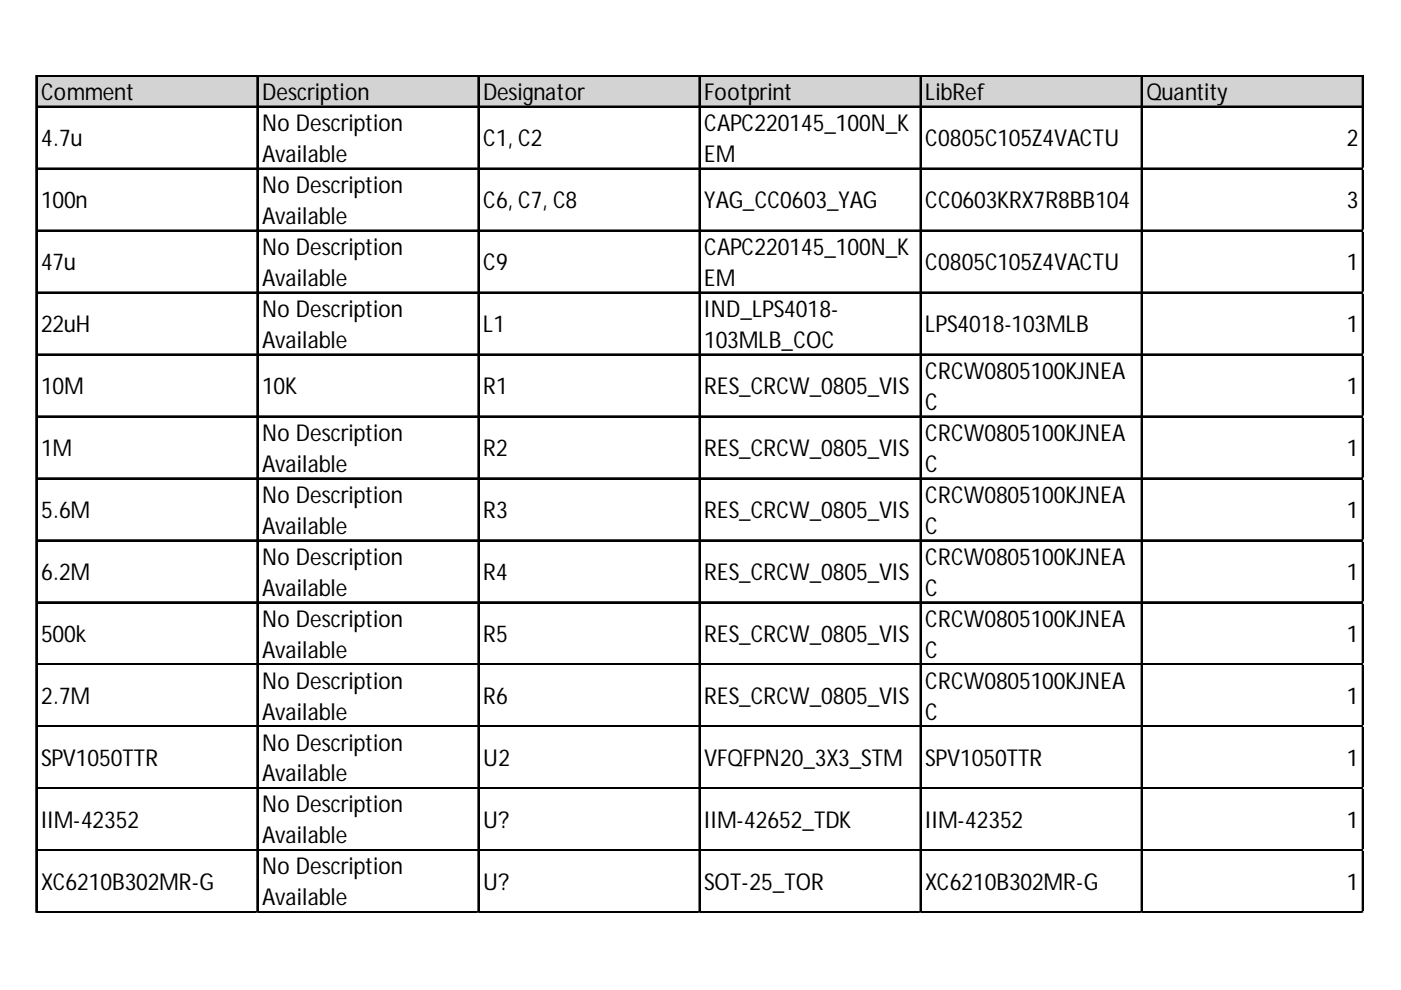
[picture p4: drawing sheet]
<svg xmlns="http://www.w3.org/2000/svg" width="297mm" height="210mm" viewBox="0 0 297 210" stroke-linecap="round" stroke-linejoin="round" font-family="sans-serif">
<defs><g id="words">
<g font-size="4.9">
<text x="8.7" y="21.2">Comment</text>
<text x="55.6" y="21.2">Description</text>
<text x="102.4" y="21.2">Designator</text>
<text x="149.3" y="21.2">Footprint</text>
<text x="196.2" y="21.2">LibRef</text>
<text x="243.1" y="21.2">Quantity</text>
<text x="55.6" y="27.7">No Description</text>
<text x="149.3" y="27.7">CAPC220145_100N_K</text>
<text x="8.7" y="31">4.7u</text>
<text x="55.6" y="34.3">Available</text>
<text x="102.4" y="31">C1, C2</text>
<text x="149.3" y="34.3">EM</text>
<text x="196.2" y="31">C0805C105Z4VACTU</text>
<text x="285.5" y="31">2</text>
<text x="55.6" y="40.9">No Description</text>
<text x="8.7" y="44.2">100n</text>
<text x="55.6" y="47.5">Available</text>
<text x="102.4" y="44.2">C6, C7, C8</text>
<text x="149.3" y="44.2">YAG_CC0603_YAG</text>
<text x="196.2" y="44.2">CC0603KRX7R8BB104</text>
<text x="285.5" y="44.2">3</text>
<text x="8.7" y="57.3">47u</text>
<text x="55.6" y="54">No Description</text>
<text x="102.4" y="57.3">C9</text>
<text x="149.3" y="54">CAPC220145_100N_K</text>
<text x="196.2" y="57.3">C0805C105Z4VACTU</text>
<text x="285.5" y="57.3">1</text>
<text x="55.6" y="60.6">Available</text>
<text x="149.3" y="60.6">EM</text>
<text x="8.7" y="70.4">22uH</text>
<text x="55.6" y="67.2">No Description</text>
<text x="102.4" y="70.4">L1</text>
<text x="149.3" y="67.2">IND_LPS4018-</text>
<text x="196.2" y="70.4">LPS4018-103MLB</text>
<text x="285.5" y="70.4">1</text>
<text x="55.6" y="73.7">Available</text>
<text x="149.3" y="73.7">103MLB_COC</text>
<text x="8.7" y="83.6">10M</text>
<text x="55.6" y="83.6">10K</text>
<text x="102.4" y="83.6">R1</text>
<text x="149.3" y="83.6">RES_CRCW_0805_VIS</text>
<text x="196.2" y="80.3">CRCW0805100KJNEA</text>
<text x="285.5" y="83.6">1</text>
<text x="196.2" y="86.9">C</text>
<text x="55.6" y="93.4">No Description</text>
<text x="196.2" y="93.4">CRCW0805100KJNEA</text>
<text x="8.7" y="96.7">1M</text>
<text x="55.6" y="100">Available</text>
<text x="102.4" y="96.7">R2</text>
<text x="149.3" y="96.7">RES_CRCW_0805_VIS</text>
<text x="196.2" y="100">C</text>
<text x="285.5" y="96.7">1</text>
<text x="55.6" y="106.6">No Description</text>
<text x="196.2" y="106.6">CRCW0805100KJNEA</text>
<text x="8.7" y="109.9">5.6M</text>
<text x="55.6" y="113.1">Available</text>
<text x="102.4" y="109.9">R3</text>
<text x="149.3" y="109.9">RES_CRCW_0805_VIS</text>
<text x="196.2" y="113.1">C</text>
<text x="285.5" y="109.9">1</text>
<text x="55.6" y="119.7">No Description</text>
<text x="196.2" y="119.7">CRCW0805100KJNEA</text>
<text x="8.7" y="123">6.2M</text>
<text x="102.4" y="123">R4</text>
<text x="149.3" y="123">RES_CRCW_0805_VIS</text>
<text x="285.5" y="123">1</text>
<text x="55.6" y="126.3">Available</text>
<text x="196.2" y="126.3">C</text>
<text x="8.7" y="136.1">500k</text>
<text x="55.6" y="132.8">No Description</text>
<text x="102.4" y="136.1">R5</text>
<text x="149.3" y="136.1">RES_CRCW_0805_VIS</text>
<text x="196.2" y="132.8">CRCW0805100KJNEA</text>
<text x="285.5" y="136.1">1</text>
<text x="55.6" y="139.4">Available</text>
<text x="196.2" y="139.4">C</text>
<text x="8.7" y="149.3">2.7M</text>
<text x="55.6" y="146">No Description</text>
<text x="102.4" y="149.3">R6</text>
<text x="149.3" y="149.3">RES_CRCW_0805_VIS</text>
<text x="196.2" y="146">CRCW0805100KJNEA</text>
<text x="285.5" y="149.3">1</text>
<text x="55.6" y="152.6">Available</text>
<text x="196.2" y="152.6">C</text>
<text x="55.6" y="159.1">No Description</text>
<text x="8.7" y="162.4">SPV1050TTR</text>
<text x="55.6" y="165.7">Available</text>
<text x="102.4" y="162.4">U2</text>
<text x="149.3" y="162.4">VFQFPN20_3X3_STM</text>
<text x="196.2" y="162.4">SPV1050TTR</text>
<text x="285.5" y="162.4">1</text>
<text x="55.6" y="172.3">No Description</text>
<text x="8.7" y="175.5">IIM-42352</text>
<text x="55.6" y="178.8">Available</text>
<text x="102.4" y="175.5">U?</text>
<text x="149.3" y="175.5">IIM-42652_TDK</text>
<text x="196.2" y="175.5">IIM-42352</text>
<text x="285.5" y="175.5">1</text>
<text x="55.6" y="185.4">No Description</text>
<text x="8.7" y="188.7">XC6210B302MR-G</text>
<text x="55.6" y="192">Available</text>
<text x="102.4" y="188.7">U?</text>
<text x="149.3" y="188.7">SOT-25_TOR</text>
<text x="196.2" y="188.7">XC6210B302MR-G</text>
<text x="285.5" y="188.7">1</text>
</g>
</g></defs>
<path d="M7.8 16.2h281.4v6.6h-281.4z" fill="#d3d3d3"/>
<g fill="none" stroke="#000" stroke-width=".27">
<path d="M7.6 15.9v177.7M7.7 15.9v177.7M7.9 15.9h281.2M7.9 16.1h281.2M54.5 16.2v177.4M54.6 16.2v177.4M101.4 16.2v177.4M101.5 16.2v177.4M148.2 16.2v177.4M148.4 16.2v177.4M195.1 16.2v177.4M195.2 16.2v177.4"/>
<path d="M242 16.2v177.4M242.1 16.2v177.4M288.8 16.2v177.4M289 16.2v177.4M7.9 22.5h281.2M7.9 22.6h281.2M7.9 35.6h281.2M7.9 35.8h281.2M7.9 48.8h281.2M7.9 48.9h281.2M7.9 61.9h281.2M7.9 62.1h281.2"/>
<path d="M7.9 75.1h281.2M7.9 75.2h281.2M7.9 88.2h281.2M7.9 88.3h281.2M7.9 101.3h281.2M7.9 101.5h281.2M7.9 114.5h281.2M7.9 114.6h281.2M7.9 127.6h281.2M7.9 127.7h281.2M7.9 140.8h281.2M7.9 140.9h281.2"/>
<path d="M7.9 153.9h281.2M7.9 154h281.2M7.9 167h281.2M7.9 167.2h281.2M7.9 180.2h281.2M7.9 180.3h281.2M7.9 193.3h281.2M7.9 193.4h281.2"/>
</g>
<path d="M7.6 193.6h.1" fill="none" stroke="#d4d4d4" stroke-width=".27"/>
<path d="M7.6 193.6h.3z" fill="#d4d4d4"/>
<path d="M54.5 193.6h.1" fill="none" stroke="#d4d4d4" stroke-width=".27"/>
<path d="M54.5 193.6h.3z" fill="#d4d4d4"/>
<path d="M101.4 193.6h.1" fill="none" stroke="#d4d4d4" stroke-width=".27"/>
<path d="M101.4 193.6h.2z" fill="#d4d4d4"/>
<path d="M148.2 193.6h.1" fill="none" stroke="#d4d4d4" stroke-width=".27"/>
<path d="M148.2 193.6h.3z" fill="#d4d4d4"/>
<path d="M195.1 193.6h.1" fill="none" stroke="#d4d4d4" stroke-width=".27"/>
<path d="M195.1 193.6h.3z" fill="#d4d4d4"/>
<path d="M242 193.6h.1" fill="none" stroke="#d4d4d4" stroke-width=".27"/>
<path d="M242 193.6h.2z" fill="#d4d4d4"/>
<path d="M288.8 193.6h.1" fill="none" stroke="#d4d4d4" stroke-width=".27"/>
<path d="M288.8 193.6h.3z" fill="#d4d4d4"/>
<path d="M289.1 35.6h.1" fill="none" stroke="#d4d4d4" stroke-width=".27"/>
<path d="M289.1 35.6l.1 .3z" fill="#d4d4d4"/>
<path d="M289.1 48.8h.1" fill="none" stroke="#d4d4d4" stroke-width=".27"/>
<path d="M289.1 48.8l.1 .3z" fill="#d4d4d4"/>
<path d="M289.1 61.9h.1" fill="none" stroke="#d4d4d4" stroke-width=".27"/>
<path d="M289.1 61.9l.1 .3z" fill="#d4d4d4"/>
<path d="M289.1 75.1h.1" fill="none" stroke="#d4d4d4" stroke-width=".27"/>
<path d="M289.1 75.1l.1 .2z" fill="#d4d4d4"/>
<path d="M289.1 88.2h.1" fill="none" stroke="#d4d4d4" stroke-width=".27"/>
<path d="M289.1 88.2l.1 .3z" fill="#d4d4d4"/>
<path d="M289.1 101.3h.1" fill="none" stroke="#d4d4d4" stroke-width=".27"/>
<path d="M289.1 101.3l.1 .3z" fill="#d4d4d4"/>
<path d="M289.1 114.5h.1" fill="none" stroke="#d4d4d4" stroke-width=".27"/>
<path d="M289.1 114.5l.1 .2z" fill="#d4d4d4"/>
<path d="M289.1 127.6h.1" fill="none" stroke="#d4d4d4" stroke-width=".27"/>
<path d="M289.1 127.6l.1 .3z" fill="#d4d4d4"/>
<path d="M289.1 140.8h.1" fill="none" stroke="#d4d4d4" stroke-width=".27"/>
<path d="M289.1 140.8l.1 .2z" fill="#d4d4d4"/>
<path d="M289.1 153.9h.1" fill="none" stroke="#d4d4d4" stroke-width=".27"/>
<path d="M289.1 153.9l.1 .3z" fill="#d4d4d4"/>
<path d="M289.1 167h.1" fill="none" stroke="#d4d4d4" stroke-width=".27"/>
<path d="M289.1 167l.1 .3z" fill="#d4d4d4"/>
<path d="M289.1 180.2h.1" fill="none" stroke="#d4d4d4" stroke-width=".27"/>
<path d="M289.1 180.2l.1 .2z" fill="#d4d4d4"/>
<path d="M289.1 193.3h.1" fill="none" stroke="#d4d4d4" stroke-width=".27"/>
<path d="M289.1 193.3l.1 .3z" fill="#d4d4d4"/>
<use href="#words"/>
</svg>
